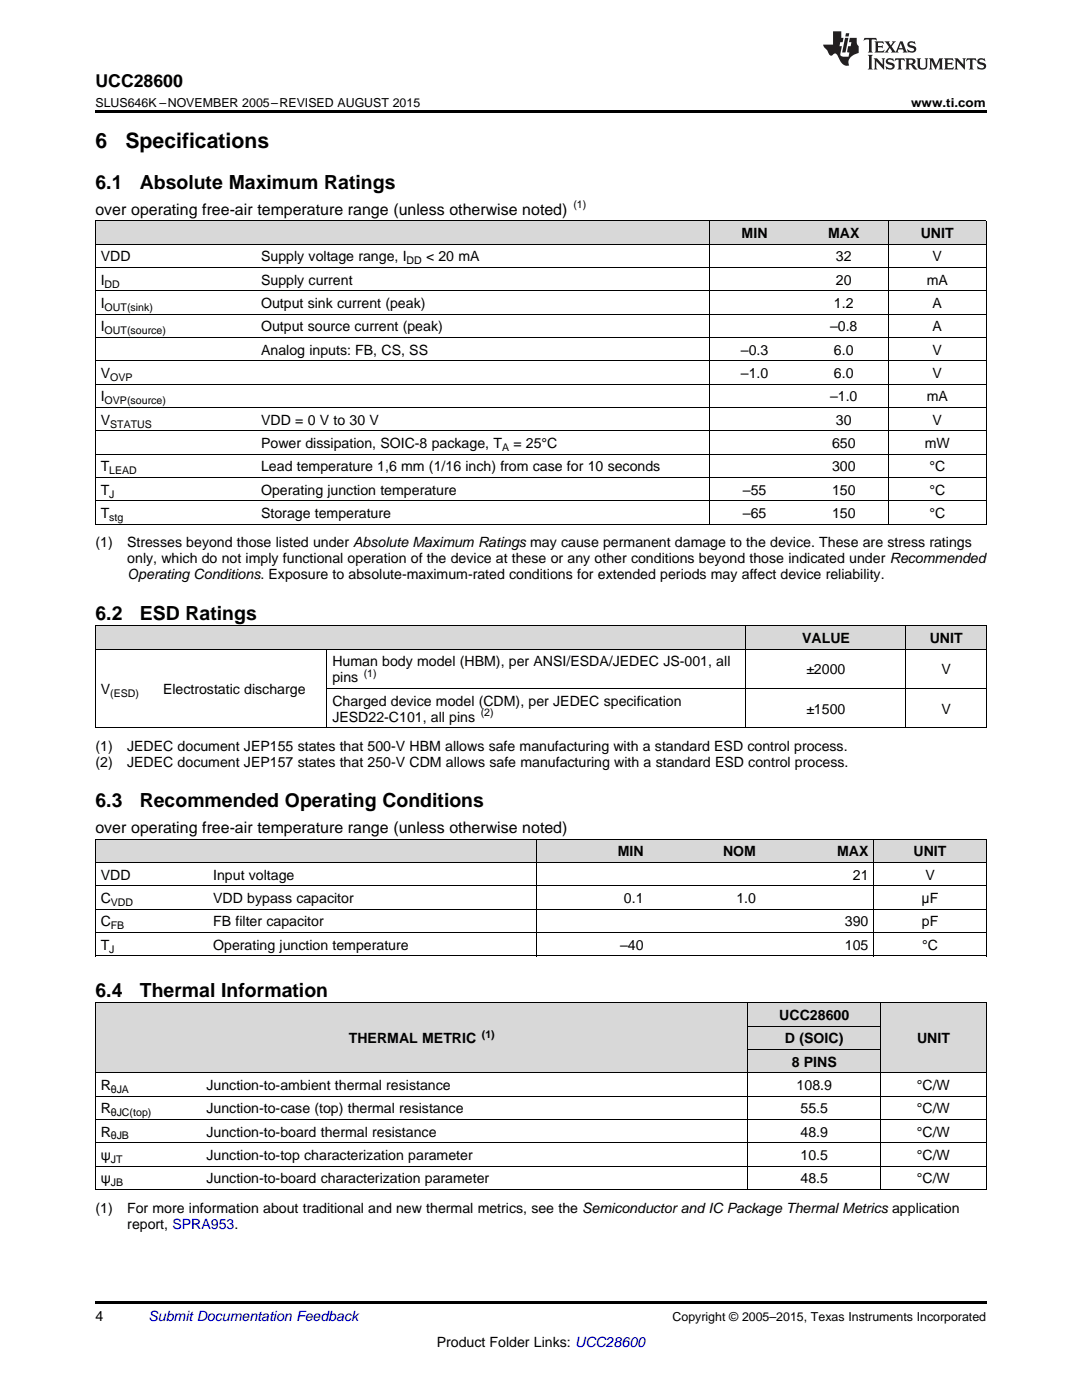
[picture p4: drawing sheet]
<svg xmlns="http://www.w3.org/2000/svg" width="216mm" height="279mm" viewBox="0 0 216 279" stroke-linecap="round" stroke-linejoin="round" font-family="sans-serif">
<defs><g id="words">
<g font-size="4.2">
<text x="19" y="29.6">6</text>
<text x="25" y="29.6">Specifications</text>
</g>
<g font-size="3.9">
<text x="19" y="37.7">6.1</text>
<text x="27.9" y="37.7">Absolute Maximum Ratings</text>
<text x="19" y="123.7">6.2</text>
<text x="27.9" y="123.7">ESD Ratings</text>
<text x="19" y="161.1">6.3</text>
<text x="27.9" y="161.1">Recommended Operating Conditions</text>
<text x="19" y="198.9">6.4</text>
<text x="27.9" y="198.9">Thermal Information</text>
</g>
<text font-size="3.5" x="19" y="17.3">UCC28600</text>
<g font-size="3.2">
<text x="19" y="42.9">over operating free-air temperature range (unless otherwise noted)</text>
<text x="19" y="166.3">over operating free-air temperature range (unless otherwise noted)</text>
</g>
<g font-size="2.8">
<text x="148" y="47.5">MIN</text>
<text x="165.2" y="47.5">MAX</text>
<text x="183.7" y="47.5">UNIT</text>
<text x="20.1" y="52.2">VDD</text>
<text x="52.1" y="52.2">Supply voltage range, I</text>
<text x="85" y="52.2">&lt; 20 mA</text>
<text x="166.8" y="52.2">32</text>
<text x="186.1" y="52.2">V</text>
<text x="20.1" y="56.8">I</text>
<text x="52.1" y="56.8">Supply current</text>
<text x="166.8" y="56.8">20</text>
<text x="184.9" y="56.8">mA</text>
<text x="20.1" y="61.5">I</text>
<text x="52.1" y="61.5">Output sink current (peak)</text>
<text x="166.4" y="61.5">1.2</text>
<text x="186.1" y="61.5">A</text>
<text x="20.1" y="66.1">I</text>
<text x="52.1" y="66.1">Output source current (peak)</text>
<text x="52.1" y="70.8">Analog inputs: FB, CS, SS</text>
<text x="147.8" y="70.8">–0.3</text>
<text x="165.6" y="66.1">–0.8</text>
<text x="166.4" y="70.8">6.0</text>
<text x="186.1" y="66.1">A</text>
<text x="186.1" y="70.8">V</text>
<text x="20.1" y="75.5">V</text>
<text x="147.8" y="75.5">–1.0</text>
<text x="166.4" y="75.5">6.0</text>
<text x="186.1" y="75.5">V</text>
<text x="20.1" y="80.1">I</text>
<text x="165.6" y="80.1">–1.0</text>
<text x="184.9" y="80.1">mA</text>
<text x="20.1" y="84.8">V</text>
<text x="52.1" y="84.8">VDD = 0 V to 30 V</text>
<text x="52.1" y="89.4">Power dissipation, SOIC-8 package, T</text>
<text x="102.4" y="89.4">= 25°C</text>
<text x="166" y="89.4">650</text>
<text x="166.8" y="84.8">30</text>
<text x="184.5" y="89.4">mW</text>
<text x="186.1" y="84.8">V</text>
<text x="20.1" y="94.1">T</text>
<text x="52.1" y="94.1">Lead temperature 1,6 mm (1/16 inch) from case for 10 seconds</text>
<text x="166" y="94.1">300</text>
<text x="185.5" y="94.1">°C</text>
<text x="20.1" y="98.7">T</text>
<text x="52.1" y="98.7">Operating junction temperature</text>
<text x="148.2" y="98.7">–55</text>
<text x="166" y="98.7">150</text>
<text x="185.5" y="98.7">°C</text>
<text x="20.1" y="103.4">T</text>
<text x="52.1" y="103.4">Storage temperature</text>
<text x="148.2" y="103.4">–65</text>
<text x="166" y="103.4">150</text>
<text x="185.5" y="103.4">°C</text>
<text x="19" y="109.3">(1)</text>
<text x="25.4" y="109.3">Stresses beyond those listed under Absolute Maximum Ratings may cause permanent damage to the device. These are stress ratings</text>
<text x="25.4" y="112.4">only, which do not imply functional operation of the device at these or any other conditions beyond those indicated under Recommended</text>
<text x="25.4" y="115.6">Operating Conditions. Exposure to absolute-maximum-rated conditions for extended periods may affect device reliability.</text>
<text x="160.1" y="128.3">VALUE</text>
<text x="185.5" y="128.3">UNIT</text>
<text x="66.3" y="133">Human body model (HBM), per ANSI/ESDA/JEDEC JS-001, all</text>
<text x="66.3" y="136.2">pins</text>
<text x="160.9" y="134.6">±2000</text>
<text x="187.9" y="134.6">V</text>
<text x="20.1" y="138.5">V</text>
<text x="32.5" y="138.5">Electrostatic discharge</text>
<text x="66.3" y="140.8">Charged device model (CDM), per JEDEC specification</text>
<text x="160.9" y="142.4">±1500</text>
<text x="187.9" y="142.4">V</text>
<text x="19" y="149.9">(1)</text>
<text x="25.4" y="149.9">JEDEC document JEP155 states that 500-V HBM allows safe manufacturing with a standard ESD control process.</text>
<text x="66.3" y="144">JESD22-C101, all pins</text>
<text x="19" y="153">(2)</text>
<text x="25.4" y="153">JEDEC document JEP157 states that 250-V CDM allows safe manufacturing with a standard ESD control process.</text>
<text x="123.3" y="170.9">MIN</text>
<text x="144.3" y="170.9">NOM</text>
<text x="167" y="170.9">MAX</text>
<text x="182.3" y="170.9">UNIT</text>
<text x="20.1" y="175.6">VDD</text>
<text x="42.5" y="175.6">Input voltage</text>
<text x="170.2" y="175.6">21</text>
<text x="184.6" y="175.6">V</text>
<text x="20.1" y="180.2">C</text>
<text x="20.1" y="184.9">C</text>
<text x="42.5" y="180.2">VDD bypass capacitor</text>
<text x="42.5" y="184.9">FB filter capacitor</text>
<text x="124.5" y="180.2">0.1</text>
<text x="146.9" y="180.2">1.0</text>
<text x="168.6" y="184.9">390</text>
<text x="183.9" y="180.2">μF</text>
<text x="183.9" y="184.9">pF</text>
<text x="20.1" y="189.5">T</text>
<text x="42.5" y="189.5">Operating junction temperature</text>
<text x="123.7" y="189.5">–40</text>
<text x="168.6" y="189.5">105</text>
<text x="184" y="189.5">°C</text>
<text x="155.5" y="203.6">UCC28600</text>
<text x="69.6" y="208.2">THERMAL METRIC</text>
<text x="156.6" y="208.2">D (SOIC)</text>
<text x="183" y="208.2">UNIT</text>
<text x="158" y="212.9">8 PINS</text>
<text x="20.1" y="217.5">R</text>
<text x="41.2" y="217.5">Junction-to-ambient thermal resistance</text>
<text x="159" y="217.5">108.9</text>
<text x="183" y="217.5">°C/W</text>
<text x="20.1" y="222.2">R</text>
<text x="20.1" y="226.8">R</text>
<text x="41.2" y="222.2">Junction-to-case (top) thermal resistance</text>
<text x="41.2" y="226.8">Junction-to-board thermal resistance</text>
<text x="159.7" y="222.2">55.5</text>
<text x="159.7" y="226.8">48.9</text>
<text x="183" y="222.2">°C/W</text>
<text x="183" y="226.8">°C/W</text>
<text x="20.1" y="231.5">ψ</text>
<text x="41.2" y="231.5">Junction-to-top characterization parameter</text>
<text x="159.7" y="231.5">10.5</text>
<text x="183" y="231.5">°C/W</text>
<text x="20.1" y="236.1">ψ</text>
<text x="41.2" y="236.1">Junction-to-board characterization parameter</text>
<text x="159.7" y="236.1">48.5</text>
<text x="183" y="236.1">°C/W</text>
<text x="19" y="242">(1)</text>
<text x="25.4" y="242">For more information about traditional and new thermal metrics, see the Semiconductor and IC Package Thermal Metrics application</text>
<text x="25.4" y="245.2">report, SPRA953.</text>
<text x="19" y="263.6">4</text>
<text x="87.1" y="268.9">Product Folder Links: UCC28600</text>
</g>
<text font-size="2.8" fill="#0000c8" x="29.6" y="263.6">Submit Documentation Feedback</text>
<g font-size="2.5">
<text x="19" y="21.4">SLUS646K –NOVEMBER 2005–REVISED AUGUST 2015</text>
<text x="181.8" y="21.4">www.ti.com</text>
<text x="134.2" y="263.6">Copyright © 2005–2015, Texas Instruments Incorporated</text>
</g>
<g font-size="2.1">
<text x="114.4" y="41.6">(1)</text>
<text x="81.1" y="52.7">DD</text>
<text x="20.9" y="57.4">DD</text>
<text x="20.9" y="62.1">OUT(sink)</text>
<text x="20.9" y="66.7">OUT(source)</text>
<text x="22" y="76">OVP</text>
<text x="20.9" y="80.7">OVP(source)</text>
<text x="22" y="85.3">STATUS</text>
<text x="100.2" y="90">A</text>
<text x="21.8" y="94.7">LEAD</text>
<text x="21.8" y="99.3">J</text>
<text x="21.8" y="104">stg</text>
<text x="72.6" y="135">(1)</text>
<text x="22" y="139.1">(ESD)</text>
<text x="95.9" y="142.9">(2)</text>
<text x="22.1" y="180.8">VDD</text>
<text x="22.1" y="185.5">FB</text>
<text x="21.8" y="190.1">J</text>
<text x="96.1" y="207.1">(1)</text>
<text x="22.1" y="218.1">θJA</text>
<text x="22.1" y="222.7">θJC(top)</text>
<text x="22.1" y="227.4">θJB</text>
<text x="22.1" y="232.1">JT</text>
<text x="22.1" y="236.7">JB</text>
</g>
</g></defs>
<g fill="#d8d8d8">
<path d="M19 200.2h21.1v13.9h-21.1z"/>
<path d="M40.1 200.2h109.2v13.9h-109.2z"/>
<path d="M149.3 209.5h26.4v4.6h-26.4z"/>
<path d="M175.7 200.2h21.1v13.9h-21.1z"/>
<path d="M149.3 204.8h26.4v4.7h-26.4z"/>
<path d="M149.3 200.2h26.4v4.6h-26.4z"/>
<path d="M19 167.5h22.5v4.7h-22.5z"/>
<path d="M41.5 167.5h65.6v4.7h-65.6z"/>
<path d="M107.1 167.5h22.4v4.7h-22.4z"/>
<path d="M129.5 167.5h22.4v4.7h-22.4z"/>
<path d="M151.9 167.5h22.5v4.7h-22.5z"/>
<path d="M174.4 167.5h22.4v4.7h-22.4z"/>
<path d="M19 125h12.5v4.6h-12.5z"/>
<path d="M31.5 125h33.8v4.6h-33.8z"/>
<path d="M65.3 125h83.5v4.6h-83.5z"/>
<path d="M148.8 125h16v4.6h-16z"/>
<path d="M164.8 125h16v4.6h-16z"/>
<path d="M180.8 125h16v4.6h-16z"/>
<path d="M19 44.1h32v4.7h-32z"/>
<path d="M51 44.1h90.7v4.7h-90.7z"/>
<path d="M141.7 44.1h17.8v4.7h-17.8z"/>
<path d="M159.5 44.1h17.8v4.7h-17.8z"/>
<path d="M177.3 44.1h19.5v4.7h-19.5z"/>
</g>
<g fill="#000">
<path d="M19 22h177.8v.5h-177.8zM19 145.2l.2 .1zM65.2 145.2l.1 .1zM148.7 145.2l.1 .1zM180.7 145.2l.1 .1zM196.7 145.2l.1 .1zM19 190.8h.2zM107 190.8h.1zM174.3 190.8h.1zM196.7 190.8h.1zM19 237.4h.2zM149.2 237.4h.1z"/>
<path d="M175.6 237.4h.1zM196.7 237.4h.1zM19 259.7h177.8v.5h-177.8z"/>
</g>
<g fill="none" stroke="#000" stroke-width=".2">
<path d="M19 58h177.8M19 53.4h177.8M19 48.7h177.8M19 44.1h177.8M19.1 44.1v60.6M141.7 44.1v60.6M177.2 44.1v60.6M196.8 44.1v60.6M19 76.7h177.8M19 72h177.8M19 67.4h177.8M19 62.7h177.8"/>
<path d="M19 100h177.8M19 95.3h177.8M19 90.6h177.8M19 86h177.8M19 81.3h177.8M19 104.6h177.8M19 124.9h177.8v20.4M19 129.6h177.8M19.1 124.9v20.4M65.2 129.6v15.7M65.3 137.4h131.5M148.8 124.9v20.4"/>
<path d="M180.8 124.9v20.4M19 145.2h177.8M19 176.8h177.8M19 172.1h177.8M19 167.5h177.8M19.1 167.5v23.3M107 167.5v23.3M174.3 167.5v23.3M196.8 167.5v23.3M19 190.8h177.8M19 186.1h177.8M19 181.5h177.8"/>
<path d="M19 218.7h177.8M19 214.1h177.8M19 200.1h177.8M19.1 200.1v37.3M149.2 200.1v37.3M149.3 209.4h26.4M149.3 204.8h26.4M175.7 200.1v37.3M196.8 200.1v37.3M19 237.4h177.8M19 232.7h177.8M19 228.1h177.8"/>
<path d="M19 223.4h177.8"/>
</g>
<g fill="#231f20">
<path d="M172.5 7.6l-.1 .5 .4-.2h.6v.1v2.1l-.2 .4h.9l-.2-.4v-2.1l.1-.1h.5l.5 .2-.2-.5zM174.5 8.3l.2 .3v1.5l-.2 .4h1.8l.2-.6a1.04 1.04 0 0 1-1.3 .2v-.7h.6l.3 .2v-.6l-.3 .2h-.6v-.6l.8-.1 .4 .3-.2-.5zM176.5 8.3l.9 1.1-.9 1.1h.8l-.2-.2 .4-.7 .5 .7-.2 .2h1.5l-.2-.2 .2-.4h.9l.1 .4-.2 .2h1l-.3-.3-.7-1.9h-.5l-.9 2-.8-1 .9-1h-.8l.1 .3-.4 .5-.3-.6 .1-.2zM179.7 8.6l.4 1h-.7zM181.3 8.4a.63 .63 0 0 0-.2 .7 .63 .63 0 0 0 .6 .4l.6 .2 .1 .2a.75 .75 0 0 1-.7 .4 .75 .75 0 0 1-.6-.5l.1 .7 .1-.1a1.11 1.11 0 0 0 1.5-.6 1.13 1.13 0 0 0-1.2-.8l-.1-.4a1.04 1.04 0 0 1 1.2 .2l-.2-.5-.2 .1-.4-.2zM173.2 10.9l.2 .4v2.2l-.2 .4h1l-.3-.4v-2.2l.3-.4zM174.3 11.6l.3 .4v1.5l-.3 .4h.8l-.2-.4v-1.3l1.5 1.7v-1.9l.2-.4h-.7l.2 .4v.9l-1.1-1.3zM177 11.8a.62 .62 0 0 0-.2 .7 .62 .62 0 0 0 .6 .4l.6 .1 .1 .3a.76 .76 0 0 1-.7 .3 .76 .76 0 0 1-.7-.4l.2 .7 .1-.1a1.11 1.11 0 0 0 1.5-.6 1.13 1.13 0 0 0-1.2-.8l-.1-.4a1.04 1.04 0 0 1 1.2 .2l-.2-.6-.2 .1-.5-.1zM178.7 11.6l-.2 .6a.61 .61 0 0 1 .8-.3v1.6l-.2 .4h.9l-.2-.4v-1.6a.63 .63 0 0 1 .7 .3l-.1-.6zM180.6 11.6l.3 .4v1.5l-.3 .4h1l-.2-.2-.1-.8 .6 .2a.76 .76 0 0 0 1.2 .7l-1-1a.58 .58 0 0 0 .6-.5 .58 .58 0 0 0-.5-.6zM181.4 11.9h.1a.45 .45 0 0 1 .5 .1 .45 .45 0 0 1 .1 .5l-.8 .2zM182.9 11.6l.2 .2a2.17 2.17 0 0 0 .3 1.9 .99 .99 0 0 0 1.6-.6v-1.1l.2-.4h-.7l.2 .2a1.92 1.92 0 0 1-.2 1.8 .6 .6 0 0 1-.9-.5v-1.1l.2-.4zM185.4 11.6l.2 .4v1.5l-.2 .4h.7l-.2-.4v-1.4l.8 1.8 .8-1.8v1.4l-.2 .4h.9l-.2-.4v-1.5l.2-.4h-.8l-.6 1.5-.6-1.5zM188.4 11.6l.2 .4v1.5l-.2 .4h1.8l.1-.6a1.04 1.04 0 0 1-1.2 .1v-.6h.5l.4 .2v-.6l-.4 .2h-.5v-.7h.8l.3 .3-.1-.6zM190.5 11.6l.2 .4v1.5l-.2 .4h.7l-.2-.4v-1.3l1.5 1.7v-1.9l.2-.4h-.7l.2 .4v.9l-1.1-1.3zM192.9 11.6l-.1 .6a.61 .61 0 0 1 .7-.3l.1 1.6-.3 .4h1l-.3-.4 .1-1.6a.63 .63 0 0 1 .7 .3l-.1-.6zM195.2 11.8a.62 .62 0 0 0-.2 .7 .62 .62 0 0 0 .6 .4l.6 .1 .1 .3a.76 .76 0 0 1-.7 .3 .76 .76 0 0 1-.6-.4l.1 .7 .1-.1a1.11 1.11 0 0 0 1.6-.6 1.13 1.13 0 0 0-1.3-.8l-.1-.4a1.04 1.04 0 0 1 1.2 .2l-.1-.6-.2 .1-.5-.1z"/>
<path d="M166.2 6.3v2.6h-1.9v.4l.8 .9a.91 .91 0 0 0 1 .8 .56 .56 0 0 1 .5-.3 .56 .56 0 0 1 .5 .3l.4 .8a1.53 1.53 0 0 0 1.9 1.2 1.54 1.54 0 0 1 1-2.1l.9-.3v-1.4a1.52 1.52 0 0 1-.4-1.6h-1.3l-.2 .8h.5l-.2 .8h-.5l-.1 1v.2l.4 .1-.2 .8a1.93 1.93 0 0 1-1.6-.3l.3-1.8h-.5l.2-.8h.4l.2-.8h-.4v-1.3zM168.6 7.6l-.6 2.9h.7l.6-2.9zM168.8 6.6l-.1 .7h.6l.2-.7z"/>
</g>
<use href="#words"/>
</svg>
